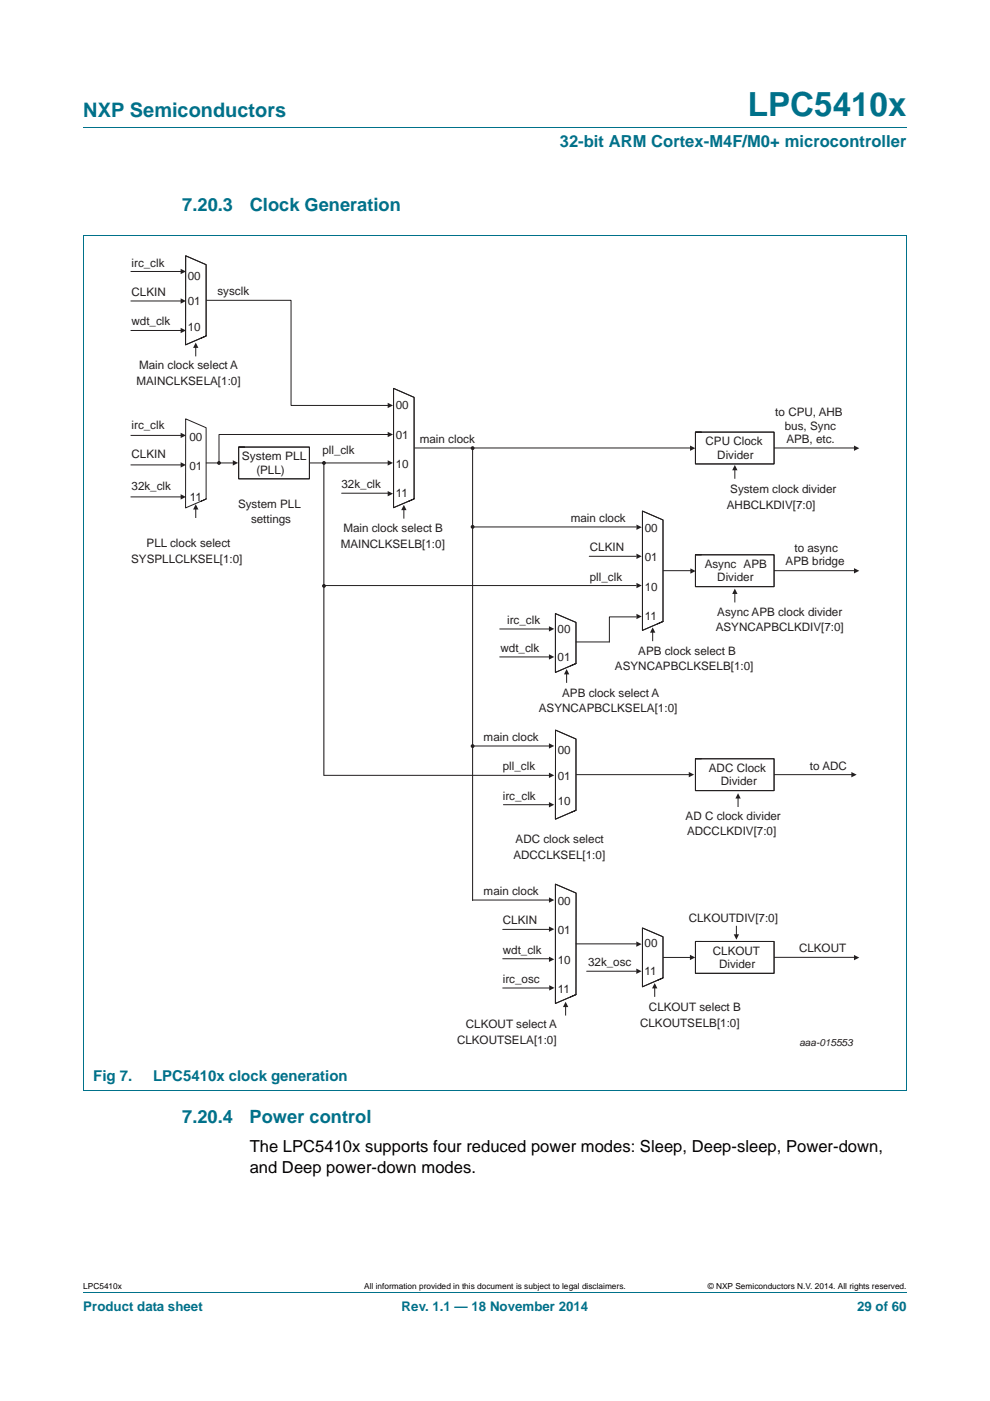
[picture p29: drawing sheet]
<svg xmlns="http://www.w3.org/2000/svg" width="210mm" height="297mm" viewBox="0 0 210 297" stroke-linecap="round" stroke-linejoin="round" font-family="sans-serif">
<defs><g id="words">
<text font-size="7" fill="#00718a" x="158.6" y="24.6">LPC5410x</text>
<text font-size="4.2" fill="#00718a" x="17.7" y="24.9">NXP Semiconductors</text>
<g font-size="3.9" fill="#00718a">
<text x="38.7" y="44.7">7.20.3</text>
<text x="53" y="44.7">Clock Generation</text>
<text x="38.7" y="238.1">7.20.4</text>
<text x="52.9" y="238.1">Power control</text>
</g>
<text font-size="3.5" fill="#00718a" x="118.7" y="31.1">32-bit ARM Cortex-M4F/M0+ microcontroller</text>
<g font-size="3.5">
<text x="53" y="244.2">The LPC5410x supports four reduced power modes: Sleep, Deep-sleep, Power-down,</text>
<text x="53" y="248.6">and Deep power-down modes.</text>
</g>
<g font-size="3.2" fill="#00718a">
<text x="19.8" y="229.2">Fig 7.</text>
<text x="32.5" y="229.2">LPC5410x clock generation</text>
</g>
<g font-size="2.8" fill="#00718a">
<text x="17.7" y="277.9">Product data sheet</text>
<text x="85.2" y="277.9">Rev. 1.1 — 18 November 2014</text>
<text x="181.8" y="277.9">29 of 60</text>
</g>
<g font-size="2.5" fill="#231f20">
<text x="27.9" y="56.5">irc_clk</text>
<text x="39.8" y="59.3">00</text>
<text x="27.9" y="62.8">CLKIN</text>
<text x="39.8" y="64.7">01</text>
<text x="46.1" y="62.6">sysclk</text>
<text x="27.9" y="69">wdt_clk</text>
<text x="39.8" y="70.2">10</text>
<text x="28.9" y="81.6">MAINCLKSELA[1:0]</text>
<text x="29.5" y="78.2">Main clock select A</text>
<text x="84" y="86.8">00</text>
<text x="164.4" y="88.3">to CPU, AHB</text>
<text x="27.9" y="91">irc_clk</text>
<text x="40.2" y="93.5">00</text>
<text x="84" y="93">01</text>
<text x="89" y="93.9">main clock</text>
<text x="149.6" y="94.4">CPU Clock</text>
<text x="166.5" y="91.1">bus, Sync</text>
<text x="166.8" y="93.9">APB, etc.</text>
<text x="27.9" y="97.2">CLKIN</text>
<text x="40.2" y="99.7">01</text>
<text x="51.3" y="97.6">System PLL</text>
<text x="54.4" y="100.4">(PLL)</text>
<text x="68.4" y="96.3">pll_clk</text>
<text x="84" y="99.2">10</text>
<text x="152.1" y="97.2">Divider</text>
<text x="27.9" y="104">32k_clk</text>
<text x="40.3" y="106.2">11</text>
<text x="50.5" y="107.6">System PLL</text>
<text x="72.4" y="103.5">32k_clk</text>
<text x="84" y="105.4">11</text>
<text x="154.2" y="107.9">AHBCLKDIV[7:0]</text>
<text x="154.9" y="104.5">System clock divider</text>
<text x="53.2" y="111">settings</text>
<text x="72.8" y="112.8">Main clock select B</text>
<text x="121" y="110.7">main clock</text>
<text x="136.7" y="112.8">00</text>
<text x="27.8" y="119.3">SYSPLLCLKSEL[1:0]</text>
<text x="31.1" y="115.9">PLL clock select</text>
<text x="72.3" y="116.1">MAINCLKSELB[1:0]</text>
<text x="125.1" y="116.9">CLKIN</text>
<text x="136.7" y="119">01</text>
<text x="166.6" y="119.9">APB bridge</text>
<text x="168.5" y="117.1">to async</text>
<text x="125.1" y="123.1">pll_clk</text>
<text x="136.7" y="125.2">10</text>
<text x="149.5" y="120.5">Async APB</text>
<text x="152.1" y="123.3">Divider</text>
<text x="136.7" y="131.5">11</text>
<text x="152.1" y="130.5">Async APB clock divider</text>
<text x="107.6" y="132.3">irc_clk</text>
<text x="118.3" y="134.1">00</text>
<text x="151.8" y="133.9">ASYNCAPBCLKDIV[7:0]</text>
<text x="106.2" y="138.2">wdt_clk</text>
<text x="118.3" y="140.1">01</text>
<text x="130.4" y="142.1">ASYNCAPBCLKSELB[1:0]</text>
<text x="135.4" y="138.8">APB clock select B</text>
<text x="119.2" y="147.7">APB clock select A</text>
<text x="114.3" y="151.1">ASYNCAPBCLKSELA[1:0]</text>
<text x="102.6" y="157.1">main clock</text>
<text x="118.3" y="159.9">00</text>
<text x="106.6" y="163.3">pll_clk</text>
<text x="118.3" y="165.3">01</text>
<text x="150.3" y="163.7">ADC Clock</text>
<text x="152.9" y="166.5">Divider</text>
<text x="171.8" y="163.2">to ADC</text>
<text x="106.6" y="169.6">irc_clk</text>
<text x="118.3" y="170.7">10</text>
<text x="145.4" y="173.8">AD C clock divider</text>
<text x="109.4" y="178.8">ADC clock select</text>
<text x="145.7" y="177.1">ADCCLKDIV[7:0]</text>
<text x="108.9" y="182.2">ADCCLKSEL[1:0]</text>
<text x="102.6" y="189.8">main clock</text>
<text x="118.3" y="191.9">00</text>
<text x="106.6" y="196">CLKIN</text>
<text x="146.1" y="195.4">CLKOUTDIV[7:0]</text>
<text x="106.6" y="202.2">wdt_clk</text>
<text x="118.3" y="198.1">01</text>
<text x="136.7" y="200.8">00</text>
<text x="151.2" y="202.4">CLKOUT</text>
<text x="169.5" y="201.9">CLKOUT</text>
<text x="106.6" y="208.4">irc_osc</text>
<text x="118.3" y="204.3">10</text>
<text x="124.7" y="204.9">32k_osc</text>
<text x="136.7" y="206.7">11</text>
<text x="152.5" y="205.2">Divider</text>
<text x="118.3" y="210.6">11</text>
<text x="137.6" y="214.3">CLKOUT select B</text>
<text x="96.9" y="221.2">CLKOUTSELA[1:0]</text>
<text x="98.8" y="217.9">CLKOUT select A</text>
<text x="135.8" y="217.7">CLKOUTSELB[1:0]</text>
</g>
<text font-size="2.1" fill="#231f20" x="169.6" y="221.8">aaa-015553</text>
<g font-size="1.8">
<text x="17.7" y="273.3">LPC5410x</text>
<text x="77.2" y="273.3">All information provided in this document is subject to legal disclaimers.</text>
<text x="150.1" y="273.3">© NXP Semiconductors N.V. 2014. All rights reserved.</text>
</g>
</g></defs>
<path d="M17.7 27h174.6M17.6 49.9h174.7M17.7 50v181.2M192.3 50v181.2M17.6 231.3h174.7M17.7 273.9h174.6" fill="none" stroke="#00718a" stroke-width=".21"/>
<path d="M63.7 98.2h18.9M157.5 95h23.8" fill="none" stroke="#231f20" stroke-width=".21"/>
<path d="M147.5 91.6h16.7v6.8h-16.7z" fill="#fff"/>
<path d="M147.5 91.6h16.7v6.8h-16.7zM147.5 91.6h16.7v6.8h-16.7v-6.8h1.3z" fill="none" stroke="#231f20" stroke-width=".21"/>
<path d="M50.6 94.8h15v6.7h-15z" fill="#fff"/>
<g fill="none" stroke="#231f20" stroke-width=".21">
<path d="M43.7 63.7h18v22.3h21.1M43.7 98.2h5.9M50.6 94.8h15v6.7h-15zM50.6 94.8h15v6.7h-15v-6.7h1.3zM82.6 92.1h-36.2v6.1M87.9 95h58.7M100.2 111.7h34.7M125 117.9h9.9M68.7 124.1h66.2M106 133.4h10.5M106 139.3h10.5M139.6 121h7.2"/>
<path d="M100.3 158.2h16.6M68.7 164.4h48.2M106.8 170.6h10.1M122.2 164.2h24"/>
</g>
<path d="M83.5 82.3l4.3 1.9v21.6l-4.3 1.8z" fill-rule="evenodd" fill="#fff"/>
<path d="M83.5 82.3l4.3 1.9v21.6l-4.3 1.8zM72.5 104.6h10M87.8 105.8l-4.3 1.8v-25.3l4.3 1.9v21.6l-1.1 .5M100.2 190.8h16.3M106.6 203.3h9.9" fill="none" stroke="#231f20" stroke-width=".21"/>
<path d="M117.8 187.5l4.4 1.8v21.6l-4.4 1.9z" fill-rule="evenodd" fill="#fff"/>
<path d="M164.2 164.2h17.1M106.6 197h9.9M117.8 187.5l4.4 1.8v21.6l-4.4 1.9zM106.6 209.5h9.9M122.2 210.9l-4.4 1.9v-25.3l4.4 1.8v21.6l-1.2 .5M122.2 200.1h12.7M140.7 203h6M164.2 203h17.1" fill="none" stroke="#231f20" stroke-width=".21"/>
<path d="M147.5 160.9h16.7v6.7h-16.7z" fill="#fff"/>
<path d="M163.2 121h18.1M147.5 160.9h16.7v6.7h-16.7zM147.5 160.9h16.7v6.7h-16.7v-6.7h1.3z" fill="none" stroke="#231f20" stroke-width=".21"/>
<path d="M147.5 117.6h16.7v6.8h-16.7z" fill="#fff"/>
<path d="M147.5 117.6h16.7v6.8h-16.7zM147.5 117.6h16.7v6.8h-16.7v-6.8h1.3z" fill="none" stroke="#231f20" stroke-width=".21"/>
<path d="M68.7 98.1l.2 .1zM68.7 98.2v66.2z" fill="#231f20"/>
<path d="M68.7 98.1l.2 .1zM68.7 98.2v66.2" fill="none" stroke="#231f20" stroke-width=".21"/>
<path d="M100.1 94.9l.3 .1zM100.2 95.1v95.8z" fill="#231f20"/>
<path d="M100.1 94.9l.3 .1zM100.2 95.1v95.8" fill="none" stroke="#231f20" stroke-width=".21"/>
<path d="M147.5 199.6h16.7v6.8h-16.7z" fill="#fff"/>
<path d="M147.5 199.6h16.7v6.8h-16.7zM147.5 199.6h16.7v6.8h-16.7v-6.8h1.3zM124.4 205.9h10.5" fill="none" stroke="#231f20" stroke-width=".21"/>
<path d="M136.3 108.4l4.3 1.8v21.6l-4.3 1.9z" fill-rule="evenodd" fill="#fff"/>
<path d="M136.3 108.4l4.3 1.8v21.6l-4.3 1.9zM140.6 131.8l-4.3 1.9v-25.3l4.3 1.8v21.6l-1.1 .5" fill="none" stroke="#231f20" stroke-width=".21"/>
<path d="M117.8 130.1l4.4 1.9v8.7l-4.4 1.9z" fill-rule="evenodd" fill="#fff"/>
<path d="M117.8 130.1l4.4 1.9v8.7l-4.4 1.9zM122.2 140.7l-4.4 1.9v-12.5l4.4 1.9v8.7l-1.2 .5" fill="none" stroke="#231f20" stroke-width=".21"/>
<path d="M39.4 54.2l4.3 1.9v15.1l-4.3 1.9z" fill-rule="evenodd" fill="#fff"/>
<path d="M39.4 54.2l4.3 1.9v15.1l-4.3 1.9zM43.7 71.2l-4.3 1.9v-18.9l4.3 1.9v15.1l-1.1 .5" fill="none" stroke="#231f20" stroke-width=".21"/>
<path d="M117.8 154.8l4.4 1.9v15.1l-4.4 1.9z" fill-rule="evenodd" fill="#fff"/>
<path d="M117.8 154.8l4.4 1.9v15.1l-4.4 1.9zM122.2 171.8l-4.4 1.9v-18.9l4.4 1.9v15.1l-1.2 .5" fill="none" stroke="#231f20" stroke-width=".21"/>
<path d="M136.3 196.8l4.3 1.8v8.7l-4.3 1.9z" fill-rule="evenodd" fill="#fff"/>
<path d="M136.3 196.8l4.3 1.8v8.7l-4.3 1.9zM140.6 207.3l-4.3 1.9v-12.4l4.3 1.8v8.7l-1.1 .5" fill="none" stroke="#231f20" stroke-width=".21"/>
<path d="M41.5 72.6l.6 1.2h-1.1z" fill="#231f20"/>
<path d="M41.5 73.2v2.3" fill="none" stroke="#231f20" stroke-width=".21"/>
<path d="M85.7 107l.5 1.2h-1.1z" fill="#231f20"/>
<path d="M85.7 107.6v2.3" fill="none" stroke="#231f20" stroke-width=".21"/>
<path d="M155.9 98.6l.5 1.1h-1.1z" fill="#231f20"/>
<path d="M155.9 99.1v2.3" fill="none" stroke="#231f20" stroke-width=".21"/>
<path d="M155.9 124.8l.5 1.1h-1.1z" fill="#231f20"/>
<path d="M155.9 125.4v2.2" fill="none" stroke="#231f20" stroke-width=".21"/>
<path d="M138.4 133l.6 1.1h-1.1z" fill="#231f20"/>
<path d="M138.4 133.6v2.2" fill="none" stroke="#231f20" stroke-width=".21"/>
<path d="M120.2 141.9l.5 1.1h-1.1z" fill="#231f20"/>
<path d="M120.2 142.4v2.3" fill="none" stroke="#231f20" stroke-width=".21"/>
<path d="M156.5 168.2l.6 1.1h-1.1z" fill="#231f20"/>
<path d="M156.5 168.7v2.3" fill="none" stroke="#231f20" stroke-width=".21"/>
<path d="M155.6 198.1h1.2l-.6 1.1z" fill="#231f20"/>
<path d="M156.2 196.4v2.3" fill="none" stroke="#231f20" stroke-width=".21"/>
<path d="M138.9 208.4l.5 1.2h-1.1z" fill="#231f20"/>
<path d="M138.9 209v2.3" fill="none" stroke="#231f20" stroke-width=".21"/>
<path d="M120 212.4l.5 1.1h-1.1z" fill="#231f20"/>
<path d="M120 213v2.2" fill="none" stroke="#231f20" stroke-width=".21"/>
<path d="M38.3 57l1.1 .6-1.1 .5z" fill="#231f20"/>
<path d="M27.8 57.6h11.1" fill="none" stroke="#231f20" stroke-width=".21"/>
<path d="M38.3 63.3l1.1 .5-1.1 .6z" fill="#231f20"/>
<path d="M27.8 63.8h11.1" fill="none" stroke="#231f20" stroke-width=".21"/>
<path d="M38.3 69.5l1.1 .6-1.1 .5z" fill="#231f20"/>
<path d="M27.8 70.1h11.1" fill="none" stroke="#231f20" stroke-width=".21"/>
<g fill="#231f20">
<path d="M82.2 85.4l1.2 .6-1.2 .5z"/>
<path d="M135 111.2l1.1 .6-1.1 .5z"/>
<path d="M135 117.4l1.1 .5-1.1 .6z"/>
<path d="M135 123.6l1.1 .5-1.1 .6z"/>
<path d="M135 130.1l1.1 .6-1.1 .6z"/>
<path d="M146.4 120.5l1.2 .6-1.2 .5z"/>
<path d="M181.1 120.5l1.2 .5-1.2 .6z"/>
<path d="M180.6 163.7l1.1 .5-1.1 .6z"/>
<path d="M146.1 163.7l1.1 .5-1.1 .6z"/>
<path d="M116.4 157.6l1.2 .6-1.2 .5z"/>
<path d="M116.4 132.8l1.2 .5-1.2 .6z"/>
<path d="M116.4 138.7l1.2 .6-1.2 .6z"/>
<path d="M116.4 163.8l1.2 .6-1.2 .6z"/>
<path d="M116.4 170.1l1.2 .5-1.2 .6z"/>
<path d="M181.1 202.5l1.2 .5-1.2 .6z"/>
<path d="M146.3 202.4l1.2 .6-1.2 .6z"/>
<path d="M135 199.6l1.1 .6-1.1 .5z"/>
<path d="M116.4 190.3l1.2 .5-1.2 .6z"/>
<path d="M116.4 196.4l1.2 .6-1.2 .6z"/>
<path d="M116.4 202.8l1.2 .6-1.2 .6z"/>
<path d="M116.5 208.9l1.1 .5-1.1 .6z"/>
<path d="M135 205.4l1.1 .5-1.1 .6z"/>
<path d="M181.1 94.5l1.2 .5-1.2 .6z"/>
<path d="M146.4 94.5l1.1 .5-1.1 .6z"/>
<path d="M82.2 91.6l1.2 .5-1.2 .6z"/>
<path d="M82.2 97.6l1.2 .6-1.2 .5z"/>
<path d="M82.2 104.1l1.2 .6-1.2 .5z"/>
<path d="M49.4 97.6l1.1 .5-1.1 .6z"/>
<circle cx="46.4" cy="98.2" r=".28"/>
</g>
<circle cx="46.4" cy="98.2" r=".28" fill="none" stroke="#231f20" stroke-width=".25"/>
<circle cx="68.7" cy="98.2" r=".28" fill="#231f20"/>
<circle cx="68.7" cy="98.2" r=".28" fill="none" stroke="#231f20" stroke-width=".25"/>
<circle cx="100.2" cy="95" r=".28" fill="#231f20"/>
<circle cx="100.2" cy="95" r=".28" fill="none" stroke="#231f20" stroke-width=".25"/>
<circle cx="100.2" cy="111.7" r=".28" fill="#231f20"/>
<circle cx="100.2" cy="111.7" r=".28" fill="none" stroke="#231f20" stroke-width=".25"/>
<circle cx="100.2" cy="158.2" r=".28" fill="#231f20"/>
<circle cx="100.2" cy="158.2" r=".28" fill="none" stroke="#231f20" stroke-width=".25"/>
<circle cx="68.7" cy="124.2" r=".28" fill="#231f20"/>
<circle cx="68.7" cy="124.2" r=".28" fill="none" stroke="#231f20" stroke-width=".25"/>
<path d="M38.3 91.8l1.1 .5-1.1 .6z" fill="#231f20"/>
<path d="M27.8 92.3h11.1" fill="none" stroke="#231f20" stroke-width=".21"/>
<path d="M38.3 98l1.1 .6-1.1 .5z" fill="#231f20"/>
<path d="M27.8 98.6h11.1" fill="none" stroke="#231f20" stroke-width=".21"/>
<path d="M38.3 104.8l1.1 .6-1.1 .5z" fill="#231f20"/>
<path d="M27.8 105.4h11.1M43.7 105.8l-4.3 1.9v-18.9l4.3 1.9v15.1l-1.1 .5" fill="none" stroke="#231f20" stroke-width=".21"/>
<path d="M41.5 106.9l.6 1.1h-1.1z" fill="#231f20"/>
<path d="M41.5 107.5v2.2M134.9 130.8h-5.7v5.3h-7" fill="none" stroke="#231f20" stroke-width=".21"/>
<use href="#words"/>
</svg>
